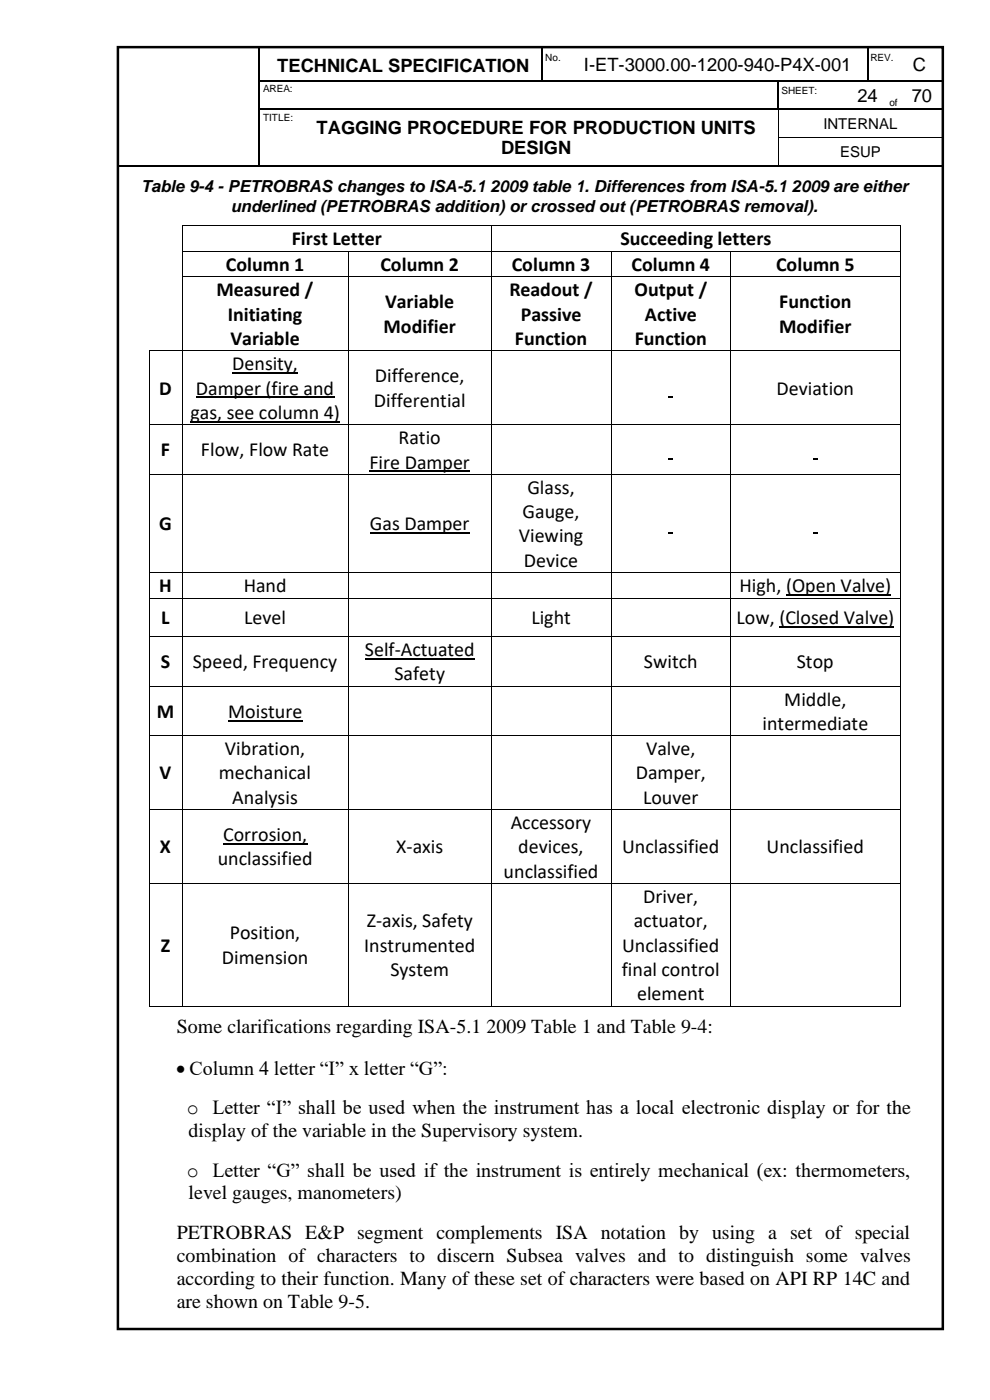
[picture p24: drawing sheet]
<svg xmlns="http://www.w3.org/2000/svg" width="210mm" height="297mm" viewBox="0 0 210 297" stroke-linecap="round" stroke-linejoin="round" font-family="sans-serif">
<defs><g id="words">
<g font-size="4.2">
<text x="61.9" y="52">First Letter</text>
<text x="131.6" y="52">Succeeding letters</text>
<text x="47.9" y="57.5">Column 1</text>
<text x="80.7" y="57.5">Column 2</text>
<text x="108.6" y="57.5">Column 3</text>
<text x="134" y="57.5">Column 4</text>
<text x="164.6" y="57.5">Column 5</text>
<text x="45.9" y="62.9">Measured /</text>
<text x="81.7" y="65.5">Variable</text>
<text x="108.1" y="62.9">Readout /</text>
<text x="134.6" y="62.9">Output /</text>
<text x="165.3" y="65.5">Function</text>
<text x="48.3" y="68">Initiating</text>
<text x="81.4" y="70.6">Modifier</text>
<text x="110.5" y="68">Passive</text>
<text x="136.8" y="68">Active</text>
<text x="165.3" y="70.6">Modifier</text>
<text x="48.9" y="73.2">Variable</text>
<text x="109.2" y="73.2">Function</text>
<text x="134.6" y="73.2">Function</text>
<text x="33.7" y="83.7">D</text>
<text x="41.5" y="83.7">Damper (fire and</text>
<text x="49.2" y="78.5">Density,</text>
<text x="79.5" y="81.1">Difference,</text>
<text x="164.7" y="83.7">Deviation</text>
<text x="40.4" y="88.9">gas, see column 4)</text>
<text x="79.3" y="86.3">Differential</text>
<text x="84.6" y="94.3">Ratio</text>
<text x="34.1" y="96.8">F</text>
<text x="42.6" y="96.8">Flow, Flow Rate</text>
<text x="78.4" y="99.4">Fire Damper</text>
<text x="111.9" y="104.8">Glass,</text>
<text x="33.7" y="112.5">G</text>
<text x="78.5" y="112.5">Gas Damper</text>
<text x="110.9" y="109.9">Gauge,</text>
<text x="110" y="115.1">Viewing</text>
<text x="33.7" y="125.7">H</text>
<text x="51.7" y="125.7">Hand</text>
<text x="111.1" y="120.2">Device</text>
<text x="156.9" y="125.7">High, (Open Valve)</text>
<text x="34.2" y="132.4">L</text>
<text x="51.8" y="132.4">Level</text>
<text x="112.7" y="132.4">Light</text>
<text x="156.2" y="132.4">Low, (Closed Valve)</text>
<text x="34.1" y="141.8">S</text>
<text x="40.9" y="141.8">Speed, Frequency</text>
<text x="77.4" y="139.2">Self-Actuated</text>
<text x="136.6" y="141.8">Switch</text>
<text x="169" y="141.8">Stop</text>
<text x="83.7" y="144.3">Safety</text>
<text x="166.4" y="149.7">Middle,</text>
<text x="33.2" y="152.3">M</text>
<text x="48.4" y="152.3">Moisture</text>
<text x="161.7" y="154.9">intermediate</text>
<text x="47.7" y="160.2">Vibration,</text>
<text x="137.1" y="160.2">Valve,</text>
<text x="33.8" y="165.4">V</text>
<text x="46.4" y="165.4">mechanical</text>
<text x="134.9" y="165.4">Damper,</text>
<text x="49.3" y="170.5">Analysis</text>
<text x="136.4" y="170.5">Louver</text>
<text x="47.3" y="178.5">Corrosion,</text>
<text x="108.3" y="175.9">Accessory</text>
<text x="33.9" y="181">X</text>
<text x="46.2" y="183.6">unclassified</text>
<text x="84" y="181">X-axis</text>
<text x="110" y="181">devices,</text>
<text x="132" y="181">Unclassified</text>
<text x="162.6" y="181">Unclassified</text>
<text x="106.8" y="186.2">unclassified</text>
<text x="136.5" y="191.6">Driver,</text>
<text x="77.8" y="196.8">Z-axis, Safety</text>
<text x="134.4" y="196.8">actuator,</text>
<text x="34.1" y="201.9">Z</text>
<text x="48.7" y="199.3">Position,</text>
<text x="77.3" y="201.9">Instrumented</text>
<text x="132" y="201.9">Unclassified</text>
<text x="47" y="204.5">Dimension</text>
<text x="82.8" y="207.1">System</text>
<text x="131.9" y="207.1">final control</text>
<text x="135.2" y="212.3">element</text>
<text x="37.5" y="219.3">Some clarifications regarding ISA-5.1 2009 Table 1 and Table 9-4:</text>
<text x="37.3" y="228">• Column 4 letter “I” x letter “G”:</text>
<text x="39.6" y="236.4">o Letter “I” shall be used when the instrument has a local electronic display or for the</text>
<text x="40" y="241.3">display of the variable in the Supervisory system.</text>
<text x="39.6" y="249.6">o Letter “G” shall be used if the instrument is entirely mechanical (ex: thermometers,</text>
<text x="40" y="254.5">level gauges, manometers)</text>
<text x="37.5" y="262.9">PETROBRAS E&amp;P segment complements ISA notation by using a set of special</text>
<text x="37.5" y="267.8">combination of characters to discern Subsea valves and to distinguish some valves</text>
<text x="37.5" y="272.6">according to their function. Many of these set of characters were based on API RP 14C and</text>
<text x="37.5" y="277.5">are shown on Table 9-5.</text>
</g>
<g font-size="3.9">
<text x="58.8" y="15.3">TECHNICAL SPECIFICATION</text>
<text x="123.8" y="15.1">I-ET-3000.00-1200-940-P4X-001</text>
<text x="193.7" y="15.1">C</text>
<text x="181.9" y="21.5">24</text>
<text x="193.4" y="21.5">70</text>
<text x="67.2" y="28.3">TAGGING PROCEDURE FOR PRODUCTION UNITS</text>
<text x="106.3" y="32.8">DESIGN</text>
</g>
<g font-size="3.5">
<text x="29.9" y="40.8">Table 9-4 - PETROBRAS changes to ISA-5.1 2009 table 1. Differences from ISA-5.1 2009 are either</text>
<text x="48.9" y="44.9">underlined (PETROBRAS addition) or crossed out (PETROBRAS removal).</text>
</g>
<g font-size="3.2">
<text x="174.7" y="27.3">INTERNAL</text>
<text x="178.2" y="33.3">ESUP</text>
</g>
<g font-size="2.1">
<text x="115.7" y="13">No.</text>
<text x="184.7" y="13">REV.</text>
<text x="55.8" y="19.6">AREA:</text>
<text x="165.8" y="19.9">SHEET:</text>
<text x="188.7" y="22.5">of</text>
<text x="55.8" y="25.6">TITLE:</text>
</g>
</g></defs>
<g fill="none" stroke="#000" stroke-width=".25">
<path d="M55 10v7M55 17.3v5.7M55.2 17.1h7.3M62.8 17.1h52.1M115 10v7M115.2 17.1h4.4M119.8 17.1h45.1M165.1 17.3v5.7M165.2 17.1h14.9M180.3 17.1h3.6M184.1 10v7M184.2 17.1h3.9"/>
<path d="M191.3 17.1h8.8M25 35.1h29.9M55 23.2v5.8M55 29.3v5.7M55.2 23.1h7.3M55.2 35.1h7.3M62.8 23.1h102.1M62.8 35.1h102.2M165.2 35.1h34.8M165.4 23.1h14.7M180.3 23.1h7.8M188.3 23.1h2.8"/>
<path d="M191.3 23.1h8.7M200.1 23.2v5.8M200.1 29.3v5.7"/>
</g>
<g fill="#000">
<path d="M54.9 17h.3v.3h-.3z" fill-rule="evenodd"/>
<path d="M62.5 17h.3v.3h-.3z" fill-rule="evenodd"/>
<path d="M114.9 17h.3v.3h-.3z" fill-rule="evenodd"/>
<path d="M119.6 17h.2v.3h-.2z" fill-rule="evenodd"/>
<path d="M164.9 17h.3v.3h-.3z" fill-rule="evenodd"/>
<path d="M180.1 17h.2v.3h-.2z" fill-rule="evenodd"/>
<path d="M183.9 17h.3v.3h-.3z" fill-rule="evenodd"/>
<path d="M188.1 17h.2v.3h-.2z" fill-rule="evenodd"/>
<path d="M188.3 17h1.8v.3h-1.8z" fill-rule="evenodd"/>
<path d="M190.1 17h.2v.3h-.2z" fill-rule="evenodd"/>
<path d="M190.3 17h.8v.3h-.8z" fill-rule="evenodd"/>
<path d="M191.1 17h.2v.3h-.2z" fill-rule="evenodd"/>
<path d="M54.9 23h.3v.2h-.3z" fill-rule="evenodd"/>
<path d="M54.9 29h.3v.3h-.3z" fill-rule="evenodd"/>
<path d="M54.9 35h.3v.3h-.3z" fill-rule="evenodd"/>
<path d="M62.5 23h.3v.2h-.3z" fill-rule="evenodd"/>
<path d="M62.5 35h.3v.3h-.3z" fill-rule="evenodd"/>
<path d="M164.9 23h.3v.2h-.3z" fill-rule="evenodd"/>
<path d="M165 29h.1v.3h-.1z" fill-rule="evenodd"/>
<path d="M165 35h.2v.3h-.2z" fill-rule="evenodd"/>
<path d="M165.2 23h.2v.2h-.2z" fill-rule="evenodd"/>
<path d="M180.1 23h.2v.2h-.2z" fill-rule="evenodd"/>
<path d="M188.1 23h.2v.2h-.2z" fill-rule="evenodd"/>
<path d="M191.1 23h.2v.2h-.2z" fill-rule="evenodd"/>
<path d="M200 23h.2v.2h-.2z" fill-rule="evenodd"/>
<path d="M200 29h.2v.3h-.2z" fill-rule="evenodd"/>
<path d="M200 35h.2v.3h-.2z" fill-rule="evenodd"/>
<path d="M200 35h.2v.3h-.2z" fill-rule="evenodd"/>
<path d="M38.5 47.7h.2v.2h-.2z" fill-rule="evenodd"/>
<path d="M38.5 47.7h.2v.2h-.2z" fill-rule="evenodd"/>
<path d="M38.5 53.2h.2v.2h-.2z" fill-rule="evenodd"/>
<path d="M38.5 53.2h.2v.2h-.2z" fill-rule="evenodd"/>
<path d="M38.6 58.7h.1v.2h-.1z" fill-rule="evenodd"/>
<path d="M38.7 53.2h.2v.2h-.2z" fill-rule="evenodd"/>
<path d="M73.8 53.2h.2v.2h-.2z" fill-rule="evenodd"/>
<path d="M73.8 58.7h.2v.2h-.2z" fill-rule="evenodd"/>
<path d="M104.2 53.2h.1v.2h-.1z" fill-rule="evenodd"/>
<path d="M104.2 58.7h.1v.2h-.1z" fill-rule="evenodd"/>
<path d="M104.2 47.7h.2v.2h-.2z" fill-rule="evenodd"/>
<path d="M104.3 53.2h.2v.2h-.2z" fill-rule="evenodd"/>
<path d="M129.6 53.2h.1v.2h-.1z" fill-rule="evenodd"/>
<path d="M129.6 58.7h.1v.2h-.1z" fill-rule="evenodd"/>
<path d="M155 53.2h.1v.2h-.1z" fill-rule="evenodd"/>
<path d="M155 58.7h.1v.2h-.1z" fill-rule="evenodd"/>
<path d="M190.9 53.2h.1v.2h-.1z" fill-rule="evenodd"/>
<path d="M190.9 58.7h.1v.2h-.1z" fill-rule="evenodd"/>
<path d="M191 47.7h.1v.2h-.1z" fill-rule="evenodd"/>
<path d="M191 47.7h.1v.2h-.1z" fill-rule="evenodd"/>
<path d="M31.5 74.3h.2v.2h-.2z" fill-rule="evenodd"/>
<path d="M31.5 74.3h.2v.2h-.2z" fill-rule="evenodd"/>
<path d="M31.7 74.3h.2v.2h-.2z" fill-rule="evenodd"/>
<path d="M38.6 74.3h.1v.2h-.1z" fill-rule="evenodd"/>
<path d="M73.8 74.3h.2v.2h-.2z" fill-rule="evenodd"/>
<path d="M104.2 74.3h.1v.2h-.1z" fill-rule="evenodd"/>
<path d="M129.6 74.3h.1v.2h-.1z" fill-rule="evenodd"/>
<path d="M155 74.3h.1v.2h-.1z" fill-rule="evenodd"/>
<path d="M190.9 74.3h.1v.2h-.1z" fill-rule="evenodd"/>
<path d="M31.5 90.1h.2v.1h-.2z" fill-rule="evenodd"/>
<path d="M38.6 90.1h.1v.1h-.1z" fill-rule="evenodd"/>
<path d="M73.8 90.1h.2v.1h-.2z" fill-rule="evenodd"/>
<path d="M104.2 90.1h.1v.1h-.1z" fill-rule="evenodd"/>
<path d="M129.6 90.1h.1v.1h-.1z" fill-rule="evenodd"/>
<path d="M141.8 84.2h1v.3h-1z" fill-rule="evenodd"/>
<path d="M141.8 97.3h1v.3h-1z" fill-rule="evenodd"/>
<path d="M155 90.1h.1v.1h-.1z" fill-rule="evenodd"/>
<path d="M172.5 97.3h.9v.3h-.9z" fill-rule="evenodd"/>
<path d="M190.9 90.1h.1v.1h-.1z" fill-rule="evenodd"/>
<path d="M31.5 100.6h.2v.1h-.2z" fill-rule="evenodd"/>
<path d="M38.6 100.6h.1v.1h-.1z" fill-rule="evenodd"/>
<path d="M73.8 100.6h.2v.1h-.2z" fill-rule="evenodd"/>
<path d="M104.2 100.6h.1v.1h-.1z" fill-rule="evenodd"/>
<path d="M129.6 100.6h.1v.1h-.1z" fill-rule="evenodd"/>
<path d="M141.8 113h1v.3h-1z" fill-rule="evenodd"/>
<path d="M155 100.6h.1v.1h-.1z" fill-rule="evenodd"/>
<path d="M172.5 113h.9v.3h-.9z" fill-rule="evenodd"/>
<path d="M190.9 100.6h.1v.1h-.1z" fill-rule="evenodd"/>
<path d="M31.5 121.4h.2v.2h-.2z" fill-rule="evenodd"/>
<path d="M31.5 126.8h.2v.2h-.2z" fill-rule="evenodd"/>
<path d="M31.5 135h.2v.2h-.2z" fill-rule="evenodd"/>
<path d="M38.6 121.4h.1v.2h-.1z" fill-rule="evenodd"/>
<path d="M38.6 126.8h.1v.2h-.1z" fill-rule="evenodd"/>
<path d="M38.6 135h.1v.2h-.1z" fill-rule="evenodd"/>
<path d="M73.8 121.4h.2v.2h-.2z" fill-rule="evenodd"/>
<path d="M73.8 126.8h.2v.2h-.2z" fill-rule="evenodd"/>
<path d="M73.8 135h.2v.2h-.2z" fill-rule="evenodd"/>
<path d="M104.2 121.4h.1v.2h-.1z" fill-rule="evenodd"/>
<path d="M104.2 126.8h.1v.2h-.1z" fill-rule="evenodd"/>
<path d="M104.2 135h.1v.2h-.1z" fill-rule="evenodd"/>
<path d="M129.6 121.4h.1v.2h-.1z" fill-rule="evenodd"/>
<path d="M129.6 126.8h.1v.2h-.1z" fill-rule="evenodd"/>
<path d="M129.6 135h.1v.2h-.1z" fill-rule="evenodd"/>
<path d="M155 121.4h.1v.2h-.1z" fill-rule="evenodd"/>
<path d="M155 126.8h.1v.2h-.1z" fill-rule="evenodd"/>
<path d="M155 135h.1v.2h-.1z" fill-rule="evenodd"/>
<path d="M190.9 121.4h.1v.2h-.1z" fill-rule="evenodd"/>
<path d="M190.9 126.8h.1v.2h-.1z" fill-rule="evenodd"/>
<path d="M190.9 135h.1v.2h-.1z" fill-rule="evenodd"/>
<path d="M31.5 145.5h.2v.2h-.2z" fill-rule="evenodd"/>
<path d="M31.5 156h.2v.2h-.2z" fill-rule="evenodd"/>
<path d="M38.6 145.5h.1v.2h-.1z" fill-rule="evenodd"/>
<path d="M38.6 156h.1v.2h-.1z" fill-rule="evenodd"/>
<path d="M73.8 145.5h.2v.2h-.2z" fill-rule="evenodd"/>
<path d="M73.8 156h.2v.2h-.2z" fill-rule="evenodd"/>
<path d="M104.2 145.5h.1v.2h-.1z" fill-rule="evenodd"/>
<path d="M104.2 156h.1v.2h-.1z" fill-rule="evenodd"/>
<path d="M129.6 145.5h.1v.2h-.1z" fill-rule="evenodd"/>
<path d="M129.6 156h.1v.2h-.1z" fill-rule="evenodd"/>
<path d="M155 145.5h.1v.2h-.1z" fill-rule="evenodd"/>
<path d="M155 156h.1v.2h-.1z" fill-rule="evenodd"/>
<path d="M190.9 145.5h.1v.2h-.1z" fill-rule="evenodd"/>
<path d="M190.9 156h.1v.2h-.1z" fill-rule="evenodd"/>
<path d="M31.5 171.7h.2v.2h-.2z" fill-rule="evenodd"/>
<path d="M38.6 171.7h.1v.2h-.1z" fill-rule="evenodd"/>
<path d="M73.8 171.7h.2v.2h-.2z" fill-rule="evenodd"/>
<path d="M104.2 171.7h.1v.2h-.1z" fill-rule="evenodd"/>
<path d="M129.6 171.7h.1v.2h-.1z" fill-rule="evenodd"/>
<path d="M155 171.7h.1v.2h-.1z" fill-rule="evenodd"/>
<path d="M190.9 171.7h.1v.2h-.1z" fill-rule="evenodd"/>
<path d="M31.5 187.4h.2v.2h-.2z" fill-rule="evenodd"/>
<path d="M38.6 187.4h.1v.2h-.1z" fill-rule="evenodd"/>
<path d="M73.8 187.4h.2v.2h-.2z" fill-rule="evenodd"/>
<path d="M104.2 187.4h.1v.2h-.1z" fill-rule="evenodd"/>
<path d="M129.6 187.4h.1v.2h-.1z" fill-rule="evenodd"/>
<path d="M155 187.4h.1v.2h-.1z" fill-rule="evenodd"/>
<path d="M190.9 187.4h.1v.2h-.1z" fill-rule="evenodd"/>
<path d="M31.5 213.4h.2v.2h-.2z" fill-rule="evenodd"/>
<path d="M31.5 213.4h.2v.2h-.2z" fill-rule="evenodd"/>
<path d="M38.6 213.4h.1v.2h-.1z" fill-rule="evenodd"/>
<path d="M73.8 213.4h.2v.2h-.2z" fill-rule="evenodd"/>
<path d="M104.2 213.4h.1v.2h-.1z" fill-rule="evenodd"/>
<path d="M129.6 213.4h.1v.2h-.1z" fill-rule="evenodd"/>
<path d="M155 213.4h.1v.2h-.1z" fill-rule="evenodd"/>
<path d="M190.9 213.4h.1v.2h-.1z" fill-rule="evenodd"/>
<path d="M190.9 213.4h.1v.2h-.1z" fill-rule="evenodd"/>
</g>
<g fill="none" stroke="#000" stroke-width=".21">
<path d="M165.1 23.2v5.8M165.1 29.3v5.7M165.1 29.1h34.9M38.6 47.9v5.3M38.7 53.4v5.3M38.7 58.9v15.4M38.7 47.8h65.5M38.7 58.8h35.1M38.9 53.3h34.9M73.9 53.4v5.3M73.9 58.9v15.4M74 53.3h30.2"/>
<path d="M74 58.8h30.2M104.2 53.4v5.3M104.2 58.9v15.4M104.3 47.9v5.3M104.3 58.8h25.3M104.4 47.8h86.6M104.5 53.3h25.1M129.6 53.4v5.3M129.6 58.9v15.4M129.7 53.3h25.3M129.7 58.8h25.3M155.1 53.4v5.3"/>
<path d="M155.1 58.9v15.4M155.1 53.3h35.8M155.1 58.8h35.8M191 53.4v5.3M191 58.9v15.4M191 47.9v5.3M31.6 74.5v15.6M31.9 74.4h6.7M38.7 74.5v15.6M38.7 74.4h35.1M73.9 74.5v15.6M74 74.4h30.2"/>
<path d="M104.2 74.5v15.6M104.3 74.4h25.3M129.6 74.5v15.6M129.7 74.4h25.3M155.1 74.5v15.6M155.1 74.4h35.8M191 74.5v15.6M31.6 90.2v10.4M31.7 90.1h6.9M38.7 90.2v10.4M38.7 90.1h35.1M73.9 90.2v10.4"/>
<path d="M74 90.1h30.2M104.2 90.2v10.4M104.3 90.1h25.3M129.6 90.2v10.4M129.7 90.1h25.3M155.1 90.2v10.4M155.1 90.1h35.8M191 90.2v10.4M31.6 100.7v20.7M31.7 100.6h6.9M38.7 100.7v20.7M38.7 100.6h35.1"/>
<path d="M73.9 100.7v20.7M74 100.6h30.2M104.2 100.7v20.7M104.3 100.6h25.3M129.6 100.7v20.7M129.7 100.6h25.3M155.1 100.7v20.7M155.1 100.6h35.8M191 100.7v20.7M31.6 121.6v5.2M31.6 127v8M31.6 135.2v10.3"/>
<path d="M31.7 121.5h6.9M31.7 126.9h6.9M31.7 135.1h6.9M38.7 121.6v5.2M38.7 127v8M38.7 135.2v10.3M38.7 121.5h35.1M38.7 126.9h35.1M38.7 135.1h35.1M73.9 121.6v5.2M73.9 127v8M73.9 135.2v10.3"/>
<path d="M74 121.5h30.2M74 126.9h30.2M74 135.1h30.2M104.2 121.6v5.2M104.2 127v8M104.2 135.2v10.3M104.3 121.5h25.3M104.3 126.9h25.3M104.3 135.1h25.3M129.6 121.6v5.2M129.6 127v8M129.6 135.2v10.3"/>
<path d="M129.7 121.5h25.3M129.7 126.9h25.3M129.7 135.1h25.3M155.1 121.6v5.2M155.1 127v8M155.1 135.2v10.3M155.1 121.5h35.8M155.1 126.9h35.8M155.1 135.1h35.8M191 121.6v5.2M191 127v8M191 135.2v10.3"/>
<path d="M31.6 145.7v10.3M31.6 156.2v15.5M31.7 145.6h6.9M31.7 156.1h6.9M38.7 145.7v10.3M38.7 156.2v15.5M38.7 145.6h35.1M38.7 156.1h35.1M73.9 145.7v10.3M73.9 156.2v15.5M74 145.6h30.2M74 156.1h30.2"/>
<path d="M104.2 145.7v10.3M104.2 156.2v15.5M104.3 145.6h25.3M104.3 156.1h25.3M129.6 145.7v10.3M129.6 156.2v15.5M129.7 145.6h25.3M129.7 156.1h25.3M155.1 145.7v10.3M155.1 156.2v15.5M155.1 145.6h35.8M155.1 156.1h35.8"/>
<path d="M191 145.7v10.3M191 156.2v15.5M31.6 171.9v15.5M31.7 171.8h6.9M38.7 171.9v15.5M38.7 171.8h35.1M73.9 171.9v15.5M74 171.8h30.2M104.2 171.9v15.5M104.3 171.8h25.3M129.6 171.9v15.5M129.7 171.8h25.3"/>
<path d="M155.1 171.9v15.5M155.1 171.8h35.8M191 171.9v15.5M31.6 187.6v25.8M31.7 187.5h6.9M38.7 187.6v25.8M38.7 187.5h35.1M73.9 187.6v25.8M74 187.5h30.2M104.2 187.6v25.8M104.3 187.5h25.3M129.6 187.6v25.8"/>
<path d="M129.7 187.5h25.3M155.1 187.6v25.8M155.1 187.5h35.8M191 187.6v25.8M31.7 213.5h6.9M38.7 213.5h35.1M74 213.5h30.2M104.3 213.5h25.3M129.7 213.5h25.3M155.1 213.5h35.8"/>
</g>
<path d="M25 10h175v272h-175z" fill="none" stroke="#000" stroke-width=".53"/>
<path d="M49.2 79.1h14M40.4 89.5h31.7M41.5 84.3h29.4M78.4 100h21.3M78.5 113.1h21.1M77.4 139.8h23.3M165.3 133.1h24.4M166.7 126.3h22.3M48.4 152.9h15.7M47.3 179.1h17.9" fill="none" stroke="#000" stroke-width=".3"/>
<use href="#words"/>
</svg>
